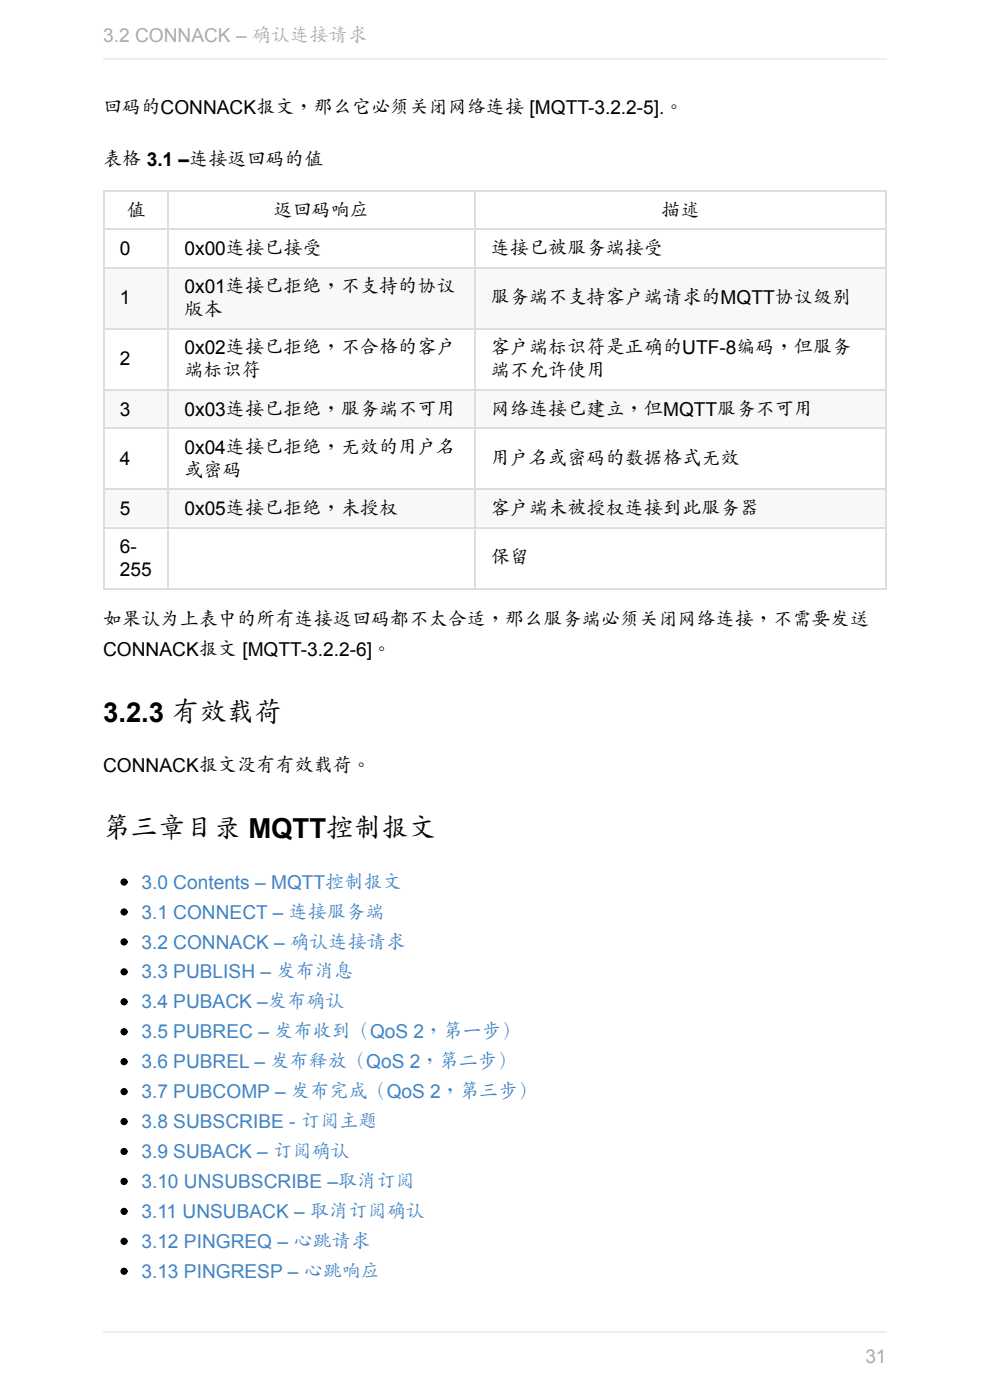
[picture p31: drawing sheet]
<svg xmlns="http://www.w3.org/2000/svg" width="210mm" height="297mm" viewBox="0 0 210 297" stroke-linecap="round" stroke-linejoin="round" font-family="sans-serif">
<defs><g id="words">
<g font-size="5.8">
<text x="21.9" y="153.2">3.2.3 有效载荷</text>
<text x="21.9" y="177.8">第三章目录 MQTT控制报文</text>
</g>
<g font-size="4.1" fill="#aaa">
<text x="21.9" y="8.9">3.2 CONNACK – 确认连接请求</text>
<text x="183.6" y="289.1">31</text>
</g>
<g font-size="4.1">
<text x="21.9" y="24.2">回码的CONNACK报文，那么它必须关闭网络连接 [MQTT-3.2.2-5].。</text>
<text x="21.9" y="35.3">表格 3.1 –连接返回码的值</text>
<text x="26.8" y="46">值</text>
<text x="58" y="46">返回码响应</text>
<text x="140.3" y="46">描述</text>
<text x="25.4" y="54.1">0</text>
<text x="39.1" y="54.1">0x00连接已接受</text>
<text x="104.1" y="54.1">连接已被服务端接受</text>
<text x="25.4" y="64.5">1</text>
<text x="39.1" y="62.2">0x01连接已拒绝，不支持的协议</text>
<text x="104.1" y="64.5">服务端不支持客户端请求的MQTT协议级别</text>
<text x="39.1" y="67.1">版本</text>
<text x="25.4" y="77.5">2</text>
<text x="39.1" y="75.2">0x02连接已拒绝，不合格的客户</text>
<text x="104.1" y="75.2">客户端标识符是正确的UTF-8编码，但服务</text>
<text x="39.1" y="80">端标识符</text>
<text x="104.1" y="80">端不允许使用</text>
<text x="25.4" y="88.2">3</text>
<text x="39.1" y="88.2">0x03连接已拒绝，服务端不可用</text>
<text x="104.1" y="88.2">网络连接已建立，但MQTT服务不可用</text>
<text x="25.4" y="98.6">4</text>
<text x="39.1" y="96.3">0x04连接已拒绝，无效的用户名</text>
<text x="39.1" y="101.1">或密码</text>
<text x="104.1" y="98.6">用户名或密码的数据格式无效</text>
<text x="25.4" y="109.2">5</text>
<text x="39.1" y="109.2">0x05连接已拒绝，未授权</text>
<text x="104.1" y="109.2">客户端未被授权连接到此服务器</text>
<text x="25.4" y="117.4">6-</text>
<text x="104.1" y="119.7">保留</text>
<text x="25.4" y="122.2">255</text>
<text x="21.9" y="132.9">如果认为上表中的所有连接返回码都不太合适，那么服务端必须关闭网络连接，不需要发送</text>
<text x="21.9" y="139.2">CONNACK报文 [MQTT-3.2.2-6]。</text>
<text x="21.9" y="163.9">CONNACK报文没有有效载荷。</text>
</g>
<g font-size="4.1" fill="#4183c4">
<text x="30" y="188.5">3.0 Contents – MQTT控制报文</text>
<text x="30" y="194.9">3.1 CONNECT – 连接服务端</text>
<text x="30" y="201.2">3.2 CONNACK – 确认连接请求</text>
<text x="30" y="207.6">3.3 PUBLISH – 发布消息</text>
<text x="30" y="213.9">3.4 PUBACK –发布确认</text>
<text x="30" y="220.3">3.5 PUBREC – 发布收到（QoS 2，第一步）</text>
<text x="30" y="226.6">3.6 PUBREL – 发布释放（QoS 2，第二步）</text>
<text x="30" y="233">3.7 PUBCOMP – 发布完成（QoS 2，第三步）</text>
<text x="30" y="239.3">3.8 SUBSCRIBE - 订阅主题</text>
<text x="30" y="245.7">3.9 SUBACK – 订阅确认</text>
<text x="30" y="252">3.10 UNSUBSCRIBE –取消订阅</text>
<text x="30" y="258.4">3.11 UNSUBACK – 取消订阅确认</text>
<text x="30" y="264.7">3.12 PINGREQ – 心跳请求</text>
<text x="30" y="271.1">3.13 PINGRESP – 心跳响应</text>
</g>
</g></defs>
<g fill="#f8f8f8">
<path d="M21.9 56.7h13.7v12.9h-13.7z"/>
<path d="M35.6 56.7h65v12.9h-65z"/>
<path d="M100.6 56.7h87.3v12.9h-87.3z"/>
</g>
<g fill="#fff">
<path d="M21.9 69.6h13.7v13h-13.7z"/>
<path d="M35.6 69.6h65v13h-65z"/>
<path d="M100.6 69.6h87.3v13h-87.3z"/>
</g>
<g fill="#f8f8f8">
<path d="M21.9 82.6h13.7v8.1h-13.7z"/>
<path d="M35.6 82.6h65v8.1h-65z"/>
<path d="M100.6 82.6h87.3v8.1h-87.3z"/>
</g>
<g fill="#fff">
<path d="M21.9 90.7h13.7v13h-13.7z"/>
<path d="M35.6 90.7h65v13h-65z"/>
<path d="M100.6 90.7h87.3v13h-87.3z"/>
</g>
<g fill="#f8f8f8">
<path d="M21.9 103.7h13.7v8.1h-13.7z"/>
<path d="M35.6 103.7h65v8.1h-65z"/>
<path d="M100.6 103.7h87.3v8.1h-87.3z"/>
</g>
<g fill="#fff">
<path d="M21.9 111.8h13.7v12.9h-13.7z"/>
<path d="M35.6 111.8h65v12.9h-65z"/>
<path d="M100.6 111.8h87.3v12.9h-87.3z"/>
</g>
<g fill="none" stroke="#ddd" stroke-width=".25">
<path d="M21.9 56.8h166.2M21.9 48.7h166.2M21.9 40.5h166.2M22 40.4v84.6M35.7 40.4v84.6M100.7 40.4v84.6M188 40.4v84.6M21.9 69.7h166.2M21.9 90.8h166.2M21.9 82.7h166.2M21.9 111.9h166.2M21.9 103.8h166.2"/>
<path d="M21.9 124.9h166.2"/>
</g>
<g fill="#000" stroke="#000" stroke-width=".25">
<circle cx="26.3" cy="187.1" r=".63"/>
<circle cx="26.3" cy="199.8" r=".63"/>
<circle cx="26.3" cy="193.5" r=".63"/>
<circle cx="26.3" cy="212.5" r=".63"/>
<circle cx="26.3" cy="218.9" r=".63"/>
<circle cx="26.3" cy="206.2" r=".63"/>
<circle cx="26.3" cy="225.2" r=".63"/>
<circle cx="26.3" cy="231.6" r=".63"/>
<circle cx="26.3" cy="237.9" r=".63"/>
<circle cx="26.3" cy="257" r=".63"/>
<circle cx="26.3" cy="244.3" r=".63"/>
<circle cx="26.3" cy="250.6" r=".63"/>
<circle cx="26.3" cy="269.7" r=".63"/>
<circle cx="26.3" cy="263.3" r=".63"/>
</g>
<path d="M21.9 12.6h166.2M21.9 282.6h166.2" fill="none" stroke="#eee" stroke-width=".25"/>
<use href="#words"/>
</svg>
